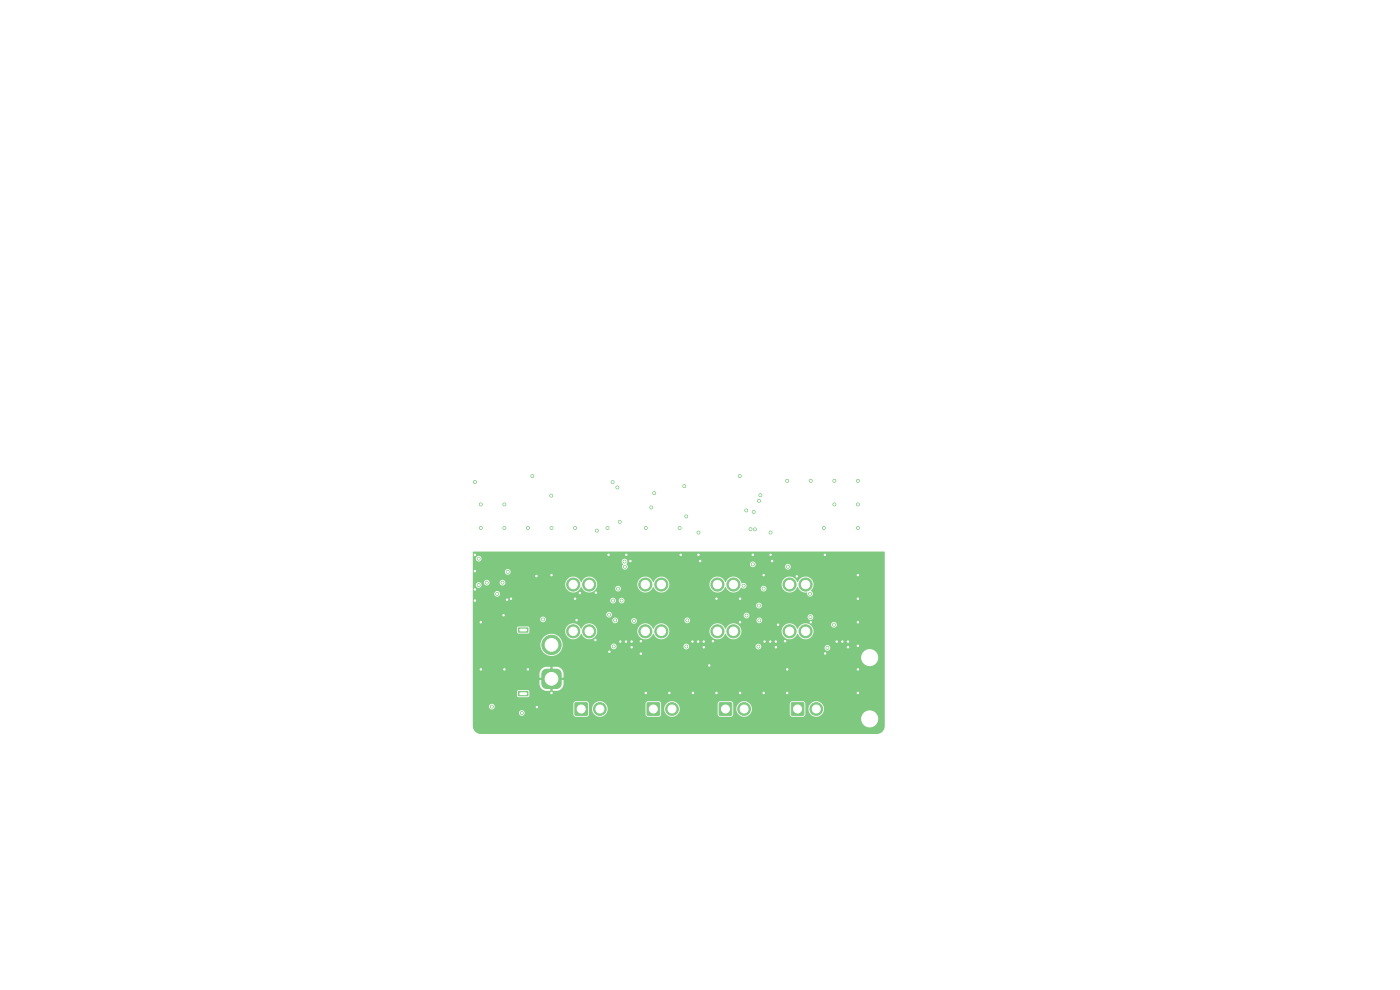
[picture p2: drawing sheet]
<svg xmlns="http://www.w3.org/2000/svg" width="297mm" height="210mm" viewBox="0 0 297 210" stroke-linecap="round" stroke-linejoin="round" font-family="sans-serif">
<g fill="#7fc87f" stroke="#7fc87f" stroke-width=".21">
<path d="M152.6 149.1h2.6v2.6h-2.6z"/>
<path d="M110 146.7h2v.9h-2z"/>
<path d="M110 133.2h2v.9h-2z"/>
<path d="M115.3 142.3l.5-.3h2.2a1.03 1.03 0 0 1 1 1v2a1.03 1.03 0 0 1-1 1.1h-2a1.03 1.03 0 0 1-1.1-1.1l.1-2.2z"/>
<path d="M167.9 149.1h2.6v2.6h-2.6z"/>
<path d="M122 149.1h2.6v2.6h-2.6z"/>
<path d="M137.3 149.1h2.6v2.6h-2.6z"/>
<circle cx="157.9" cy="150.4" r="1.35"/>
<circle cx="117" cy="136.8" r="2.05"/>
<circle cx="125" cy="124" r="1.39"/>
<circle cx="121.6" cy="124" r="1.39"/>
<circle cx="125" cy="133.9" r="1.39"/>
<circle cx="121.6" cy="133.9" r="1.39"/>
<circle cx="173.2" cy="150.4" r="1.35"/>
<circle cx="127.3" cy="150.4" r="1.35"/>
<circle cx="170.9" cy="124" r="1.39"/>
<circle cx="167.5" cy="124" r="1.39"/>
<circle cx="170.9" cy="133.9" r="1.39"/>
<circle cx="167.5" cy="133.9" r="1.39"/>
<circle cx="155.6" cy="124" r="1.39"/>
<circle cx="152.2" cy="124" r="1.39"/>
<circle cx="155.6" cy="133.9" r="1.39"/>
<circle cx="152.2" cy="133.9" r="1.39"/>
<circle cx="140.3" cy="124" r="1.39"/>
<circle cx="136.9" cy="124" r="1.39"/>
<circle cx="140.3" cy="133.9" r="1.39"/>
<circle cx="136.9" cy="133.9" r="1.39"/>
<circle cx="142.6" cy="150.4" r="1.35"/>
<circle cx="182" cy="102" r=".3"/>
<circle cx="161" cy="106.2" r=".3"/>
<circle cx="145.6" cy="109.5" r=".3"/>
<circle cx="102" cy="112" r=".3"/>
<circle cx="137" cy="112" r=".3"/>
<circle cx="177" cy="107" r=".3"/>
<circle cx="182" cy="107" r=".3"/>
<circle cx="160.1" cy="112.3" r=".3"/>
<circle cx="117" cy="112" r=".3"/>
<circle cx="112" cy="112" r=".3"/>
<circle cx="102" cy="107" r=".3"/>
<circle cx="163.5" cy="113" r=".3"/>
<circle cx="167" cy="102" r=".3"/>
<circle cx="144.2" cy="112" r=".3"/>
<circle cx="116.9" cy="105.2" r=".3"/>
<circle cx="159.9" cy="108.6" r=".3"/>
<circle cx="131" cy="103.4" r=".3"/>
<circle cx="112.9" cy="101" r=".3"/>
<circle cx="145.2" cy="103.1" r=".3"/>
<circle cx="182" cy="112" r=".3"/>
<circle cx="107" cy="112" r=".3"/>
<circle cx="177" cy="102" r=".3"/>
<circle cx="100.8" cy="102.3" r=".3"/>
<circle cx="148.2" cy="113" r=".3"/>
<circle cx="156.9" cy="101" r=".3"/>
<circle cx="122" cy="112" r=".3"/>
<circle cx="107" cy="107" r=".3"/>
<circle cx="174.8" cy="112" r=".3"/>
<circle cx="172" cy="102" r=".3"/>
<circle cx="128.9" cy="112" r=".3"/>
<circle cx="138.8" cy="104.6" r=".3"/>
<circle cx="130" cy="102.3" r=".3"/>
<circle cx="138.2" cy="107.6" r=".3"/>
<circle cx="161.3" cy="105" r=".3"/>
<circle cx="131.5" cy="110.7" r=".3"/>
<circle cx="126.6" cy="112.6" r=".3"/>
<circle cx="158.3" cy="108.3" r=".3"/>
<circle cx="159.2" cy="112.3" r=".3"/>
<circle cx="108.4" cy="127" r=".3"/>
<circle cx="117" cy="147" r=".3"/>
<circle cx="144.4" cy="117.7" r=".3"/>
<circle cx="167" cy="147" r=".3"/>
<circle cx="167" cy="142" r=".3"/>
<circle cx="182" cy="147" r=".3"/>
<circle cx="172" cy="132" r=".3"/>
<circle cx="166.6" cy="136" r=".3"/>
<circle cx="175.1" cy="138.6" r=".3"/>
<circle cx="132.9" cy="117.7" r=".3"/>
<circle cx="122.3" cy="131.6" r=".3"/>
<circle cx="131.6" cy="136.1" r=".3"/>
<circle cx="113.8" cy="122.2" r=".3"/>
<circle cx="152" cy="127" r=".3"/>
<circle cx="112" cy="142" r=".3"/>
<circle cx="159.7" cy="117.7" r=".3"/>
<circle cx="146.9" cy="136.1" r=".3"/>
<circle cx="129.3" cy="138.2" r=".3"/>
<circle cx="163.8" cy="119" r=".3"/>
<circle cx="136" cy="136" r=".3"/>
<circle cx="163.5" cy="117.7" r=".3"/>
<circle cx="164.6" cy="137.3" r=".3"/>
<circle cx="177.5" cy="136.1" r=".3"/>
<circle cx="182" cy="122" r=".3"/>
<circle cx="102" cy="142" r=".3"/>
<circle cx="107" cy="142" r=".3"/>
<circle cx="129.1" cy="117.7" r=".3"/>
<circle cx="126.4" cy="125.7" r=".3"/>
<circle cx="147" cy="147" r=".3"/>
<circle cx="148.1" cy="136.1" r=".3"/>
<circle cx="164.6" cy="136.1" r=".3"/>
<circle cx="100.8" cy="117.7" r=".3"/>
<circle cx="182" cy="142" r=".3"/>
<circle cx="179.9" cy="136.1" r=".3"/>
<circle cx="126.3" cy="135.8" r=".3"/>
<circle cx="162" cy="147" r=".3"/>
<circle cx="178.7" cy="136.1" r=".3"/>
<circle cx="148.5" cy="119" r=".3"/>
<circle cx="100.8" cy="121.2" r=".3"/>
<circle cx="137" cy="147" r=".3"/>
<circle cx="106.8" cy="130.5" r=".3"/>
<circle cx="133.7" cy="119" r=".3"/>
<circle cx="142" cy="147" r=".3"/>
<circle cx="165.1" cy="132.5" r=".3"/>
<circle cx="182" cy="132" r=".3"/>
<circle cx="100.8" cy="125" r=".3"/>
<circle cx="157" cy="132" r=".3"/>
<circle cx="157" cy="147" r=".3"/>
<circle cx="117" cy="122" r=".3"/>
<circle cx="151.3" cy="136" r=".3"/>
<circle cx="123" cy="125.8" r=".3"/>
<circle cx="122" cy="127" r=".3"/>
<circle cx="134" cy="136.1" r=".3"/>
<circle cx="113.9" cy="150" r=".3"/>
<circle cx="152" cy="147" r=".3"/>
<circle cx="182" cy="127" r=".3"/>
<circle cx="102" cy="132" r=".3"/>
<circle cx="132.8" cy="136.1" r=".3"/>
<circle cx="107.6" cy="127.2" r=".3"/>
<circle cx="100.8" cy="127.4" r=".3"/>
<circle cx="157" cy="127" r=".3"/>
<circle cx="134" cy="137.3" r=".3"/>
<circle cx="149.3" cy="137.3" r=".3"/>
<circle cx="150.5" cy="141.2" r=".3"/>
<circle cx="136" cy="138.7" r=".3"/>
<circle cx="162.2" cy="136.1" r=".3"/>
<circle cx="169" cy="122.3" r=".3"/>
<circle cx="182" cy="137" r=".3"/>
<circle cx="149.3" cy="136.1" r=".3"/>
<circle cx="179.9" cy="137.3" r=".3"/>
<circle cx="175" cy="117.7" r=".3"/>
<circle cx="163.4" cy="136.1" r=".3"/>
<circle cx="162" cy="122" r=".3"/>
<circle cx="148.2" cy="117.7" r=".3"/>
<circle cx="115.2" cy="131.4" r=".3"/>
<circle cx="104.4" cy="149.9" r=".3"/>
<circle cx="101.5" cy="124.1" r=".3"/>
<circle cx="110.7" cy="151.3" r=".3"/>
<circle cx="106.6" cy="123.6" r=".3"/>
<circle cx="107.7" cy="121.3" r=".3"/>
<circle cx="105.5" cy="126" r=".3"/>
<circle cx="101.6" cy="118.5" r=".3"/>
<circle cx="132.5" cy="119.1" r=".3"/>
<circle cx="103.3" cy="123.6" r=".3"/>
<circle cx="130.1" cy="127.4" r=".3"/>
<circle cx="132.6" cy="120.2" r=".3"/>
<circle cx="131.9" cy="127.4" r=".3"/>
<circle cx="134.5" cy="131.7" r=".3"/>
<circle cx="129.2" cy="130.4" r=".3"/>
<circle cx="131.1" cy="124.9" r=".3"/>
<circle cx="159.7" cy="119.7" r=".3"/>
<circle cx="157.8" cy="124.3" r=".3"/>
<circle cx="161" cy="128.5" r=".3"/>
<circle cx="167.1" cy="120.2" r=".3"/>
<circle cx="171.9" cy="130.9" r=".3"/>
<circle cx="171.9" cy="126" r=".3"/>
<circle cx="158.4" cy="130.6" r=".3"/>
<circle cx="162" cy="124.9" r=".3"/>
<circle cx="130.2" cy="137.1" r=".3"/>
<circle cx="130.5" cy="131.6" r=".3"/>
<circle cx="145.6" cy="137.1" r=".3"/>
<circle cx="145.8" cy="131.6" r=".3"/>
<circle cx="161.1" cy="131.6" r=".3"/>
<circle cx="160.9" cy="137.2" r=".3"/>
<circle cx="176.9" cy="132.5" r=".3"/>
<circle cx="175.5" cy="137.4" r=".3"/>
</g>
<path d="M100.3 117.1l87.3-.1 .1 37a1.7 1.7 0 0 1-1.7 1.7h-84a1.7 1.7 0 0 1-1.7-1.7v-1.6h82.4a1.8 1.8 0 0 0 2.5 1.8 1.8 1.8 0 0 0 .4-3.1 1.8 1.8 0 0 0-2.9 1v.3h-82.4v-1.2h9.8a.61 .61 0 0 0 .8 .6 .61 .61 0 0 0 .2-1 .61 .61 0 0 0-1 .2v.2h-9.8v-1.4h3.4a.61 .61 0 0 0 .8 .7 .61 .61 0 0 0 .3-1 .61 .61 0 0 0-1 .2l-.1 .1h-3.4v-.5h21.3l.1 2.3 .5 .5 2.5-.1 .2-.4 .1-1.3h.6v.2a1.65 1.65 0 0 0 2.3 1.4 1.65 1.65 0 0 0 .6-2.6h8.4l.1 2.3 .5 .5 2.5-.1 .2-.4 .1-1.3h.6a1.65 1.65 0 0 0 2.2 1.7 1.65 1.65 0 0 0 .7-2.7h8.4l.1 2.3 .5 .5 2.5-.1 .2-.4 .1-1.3h.6a1.65 1.65 0 0 0 2.2 1.7 1.65 1.65 0 0 0 .7-2.7h8.4l.1 2.3 .5 .5 2.5-.1 .2-.4 .1-1.3h.6a1.66 1.66 0 0 0 2.3 1.6 1.66 1.66 0 0 0 .4-2.8 1.66 1.66 0 0 0-2.6 .9l-.1 .3h-.6l-.1-1.1-.5-.5-2.3 .1-.5 .5h-8.4a1.65 1.65 0 0 0-1.8-.5 1.65 1.65 0 0 0-1.1 1.5h-.6l-.1-1.1-.5-.5-2.3 .1-.5 .5h-8.4l-.2-.2a1.66 1.66 0 0 0-2.7 1.2h-.6l-.1-1.1-.5-.5-2.3 .1-.5 .5h-8.4l-.2-.2a1.66 1.66 0 0 0-2.7 1.2h-.6l-.1-1.1-.5-.5-2.3 .1-.5 .5h-21.3v-2.6h9.4v1l.2 .2h2.1l.3-.3v-1l-.3-.2h-2l-.3 .3h-9.4v-3.8h14.1v.9h1.3v.5h-1.3l.1 .9a1.52 1.52 0 0 0 1.4 1.4h.8v-1.3h.5v1.3l1-.1a1.52 1.52 0 0 0 1.3-1.4v-.8h-1.2v-.5h1.2v-1a1.52 1.52 0 0 0-1.4-1.3h-.9v1.2h-.5v-1.2h-.9a1.52 1.52 0 0 0-1.4 1.4h-14.1v-3.5h82.4v.2a1.8 1.8 0 0 0 2.7 1.4 1.8 1.8 0 0 0 0-3 1.8 1.8 0 0 0-2.7 1.4h-82.4v-2.8h14.3v.4a2.35 2.35 0 0 0 2.3 2.2 2.35 2.35 0 0 0 2.4-2.2h10.3v.2a.6 .6 0 0 0 .7 .5 .6 .6 0 0 0 .5-.6h14.2v.1a.6 .6 0 0 0 .7 .5 .6 .6 0 0 0 .5-.6h14.1v.1a.6 .6 0 0 0 .5 .6 .6 .6 0 0 0 .7-.4h13.4v.1a.61 .61 0 0 0 1 .4 .61 .61 0 0 0 0-1 .61 .61 0 0 0-1 .5h-13.4v-.2a.61 .61 0 0 0-.5-.6 .61 .61 0 0 0-.7 .5h-14.1a.61 .61 0 0 0-.6-.6 .61 .61 0 0 0-.6 .6l-14.2-.1a.61 .61 0 0 0-.6-.5 .61 .61 0 0 0-.6 .5h-10.3a2.35 2.35 0 0 0-2.1-2.5 2.35 2.35 0 0 0-2.6 2.1h-14.3v-3.4h9.4v1l.3 .2h2.1l.2-.2v-.4h7.6v.2a1.74 1.74 0 0 0 1.5 1.6 1.74 1.74 0 0 0 1.9-1.2 1.75 1.75 0 0 0 2 1.2 1.75 1.75 0 0 0 1.4-1.8h8.5v.2a1.74 1.74 0 0 0 1.5 1.6 1.74 1.74 0 0 0 1.9-1.2 1.75 1.75 0 0 0 2 1.2 1.75 1.75 0 0 0 1.4-1.8h8.5v.2a1.74 1.74 0 0 0 1.5 1.6 1.74 1.74 0 0 0 1.9-1.2 1.75 1.75 0 0 0 2 1.2 1.75 1.75 0 0 0 1.4-1.8h8.5v.2a1.74 1.74 0 0 0 1.5 1.6 1.74 1.74 0 0 0 1.9-1.2 1.72 1.72 0 0 0 2.7 .9 1.72 1.72 0 0 0-.2-2.9h4.6v.2a.61 .61 0 0 0 .9 .4 .61 .61 0 0 0 0-1 .61 .61 0 0 0-.9 .4h-4.7a1.81 1.81 0 0 0-2.4 1 1.75 1.75 0 0 0-1.9-1.2 1.75 1.75 0 0 0-1.5 1.6h-8.5v-.2a1.75 1.75 0 0 0-1.6-1.4 1.75 1.75 0 0 0-1.8 1.2 1.75 1.75 0 0 0-1.9-1.2 1.75 1.75 0 0 0-1.5 1.6h-8.5v-.2a1.75 1.75 0 0 0-1.6-1.4 1.75 1.75 0 0 0-1.8 1.2 1.75 1.75 0 0 0-1.9-1.2 1.75 1.75 0 0 0-1.5 1.6h-8.5v-.2a1.75 1.75 0 0 0-1.6-1.4 1.75 1.75 0 0 0-1.8 1.2 1.75 1.75 0 0 0-1.9-1.2 1.75 1.75 0 0 0-1.5 1.6h-7.6v-.7l-.3-.2h-2l-.3 .3h-9.4v-1.9h14.3v.2a.6 .6 0 0 0 .6 .5 .6 .6 0 0 0 .6-.5h14.1v.2a.6 .6 0 0 0 .6 .5 .6 .6 0 0 0 .6-.6h2.8v.2a.6 .6 0 0 0 .7 .5 .6 .6 0 0 0 .5-.8h10.1v.2a.61 .61 0 0 0 .7 .5 .61 .61 0 0 0 .5-.7h14.1v.2a.61 .61 0 0 0 .9 .4 .61 .61 0 0 0 0-1 .61 .61 0 0 0-.9 .4h-14.1v-.1a.61 .61 0 0 0-.7-.4 .61 .61 0 0 0-.5 .5h-10.1a.61 .61 0 0 0-.7-.4 .61 .61 0 0 0-.5 .5h-2.8v-.1a.61 .61 0 0 0-.6-.5 .61 .61 0 0 0-.6 .5h-14.1a.61 .61 0 0 0-.5-.7 .61 .61 0 0 0-.7 .5h-14.3v-1h28.3v.2a.6 .6 0 0 0 .6 .5 .6 .6 0 0 0 .6-.5h28v.2a.6 .6 0 0 0 .5 .5 .6 .6 0 0 0 .6-.4h12.4v.2a.61 .61 0 0 0 1 .4 .61 .61 0 0 0 0-1 .61 .61 0 0 0-1 .4h-12.4a.61 .61 0 0 0-.4-.8 .61 .61 0 0 0-.7 .5h-28a.61 .61 0 0 0-.5-.7 .61 .61 0 0 0-.7 .5h-28.3v-1.9h60.1v.1a.61 .61 0 0 0 .9 .5 .61 .61 0 0 0 0-1 .61 .61 0 0 0-.9 .4h-60.1v-1.1h29.2v.2a.61 .61 0 0 0 .6 .5 .61 .61 0 0 0 .6-.7h.6v.2a.61 .61 0 0 0 .9 .4 .61 .61 0 0 0 0-1 .61 .61 0 0 0-.9 .4h-.6l-.1-.1a.61 .61 0 0 0-.6-.4 .61 .61 0 0 0-.5 .5h-29.2v-1.4h4.6v.2a.61 .61 0 0 0 .9 .4 .61 .61 0 0 0 0-1 .61 .61 0 0 0-.9 .4h-4.6v-1.9h.6v.2a.6 .6 0 0 0 1 .4 .6 .6 0 0 0-.2-1.1h1v.2a.61 .61 0 0 0 .6 .5 .61 .61 0 0 0 .6-.7h2.1v.2a.6 .6 0 0 0 .5 .5 .6 .6 0 0 0 .6-.3h12.8v.2a1.74 1.74 0 0 0 1.5 1.6 1.74 1.74 0 0 0 1.9-1.2 1.77 1.77 0 0 0 1.5 1.2 1.77 1.77 0 0 0 1.7-.9h4v.1a.61 .61 0 0 0 .9 .5 .61 .61 0 0 0 0-1 .61 .61 0 0 0-.9 .4h-4l.2-.9h8.5v.2a1.74 1.74 0 0 0 1.5 1.6 1.74 1.74 0 0 0 1.9-1.2 1.75 1.75 0 0 0 2 1.2 1.75 1.75 0 0 0 1.4-1.8h8.5v.2a1.74 1.74 0 0 0 1.5 1.6 1.74 1.74 0 0 0 1.9-1.2 1.81 1.81 0 0 0 1.6 1.2 1.81 1.81 0 0 0 1.7-1.1l.5 .3 3.7-.1v.1a.61 .61 0 0 0 .9 .5 .61 .61 0 0 0 0-1 .61 .61 0 0 0-.9 .4h-3.4l.4-.5-.2-.4h7.6v.2a1.74 1.74 0 0 0 1.5 1.6 1.74 1.74 0 0 0 1.9-1.2 2.06 2.06 0 0 0 2 1.2 .64 .64 0 0 0 .5 .8 .64 .64 0 0 0 .8-.4 .64 .64 0 0 0-.5-.8 1.74 1.74 0 0 0-.2-2.7 1.74 1.74 0 0 0-2.6 .9 1.75 1.75 0 0 0-1.9-1.2 1.75 1.75 0 0 0-1.5 1.6h-7.6l-.4-.2h-.5a1.77 1.77 0 0 0-1.6-1.4 1.77 1.77 0 0 0-1.8 1.2 1.75 1.75 0 0 0-1.9-1.2 1.75 1.75 0 0 0-1.5 1.6h-8.5v-.2a1.75 1.75 0 0 0-1.6-1.4 1.75 1.75 0 0 0-1.8 1.2 1.75 1.75 0 0 0-1.9-1.2 1.75 1.75 0 0 0-1.5 1.6h-8.5v-.2a1.75 1.75 0 0 0-1.6-1.4 1.75 1.75 0 0 0-1.8 1.2 1.75 1.75 0 0 0-1.9-1.2 1.75 1.75 0 0 0-1.5 1.6l-12.7-.1a.61 .61 0 0 0-.4-.8 .61 .61 0 0 0-.8 .5h-2.1a.61 .61 0 0 0-.6-.5 .61 .61 0 0 0-.6 .5h-1.2l-.4 .2-.2 .3h-.6v-2.8h6.8v.2a.61 .61 0 0 0 .9 .4 .61 .61 0 0 0 0-1 .61 .61 0 0 0-.9 .4h-6.8v-2.8h.6v.2a.6 .6 0 0 0 .9 .4h30.1l.3 .7a.61 .61 0 0 0 0 .9 .61 .61 0 0 0 .9-.1 .61 .61 0 0 0-.2-.9h26.2v.2a.6 .6 0 0 0 .4 .5 .6 .6 0 0 0 .6-.2h6.4v.2a.61 .61 0 0 0 1 .4 .61 .61 0 0 0 0-1 .61 .61 0 0 0-1 .4h-6.3a.61 .61 0 0 0-.3-.9 .61 .61 0 0 0-.8 .4h-26.2a.61 .61 0 0 0-.1-1 .61 .61 0 0 0-.9 .4h-30a.61 .61 0 0 0 0-1 .61 .61 0 0 0-1 .4h-.6z" fill="#7fc87f"/>
<g fill="#fff" stroke="#fff" stroke-width=".21">
<circle cx="182" cy="102" r=".15"/>
<circle cx="161" cy="106.2" r=".15"/>
<circle cx="145.6" cy="109.5" r=".15"/>
<circle cx="102" cy="112" r=".15"/>
<circle cx="137" cy="112" r=".15"/>
<circle cx="177" cy="107" r=".15"/>
<circle cx="182" cy="107" r=".15"/>
<circle cx="160.1" cy="112.3" r=".15"/>
<circle cx="117" cy="112" r=".15"/>
<circle cx="112" cy="112" r=".15"/>
<circle cx="102" cy="107" r=".15"/>
<circle cx="163.5" cy="113" r=".15"/>
<circle cx="167" cy="102" r=".15"/>
<circle cx="144.2" cy="112" r=".15"/>
<circle cx="116.9" cy="105.2" r=".15"/>
<circle cx="159.9" cy="108.6" r=".15"/>
<circle cx="131" cy="103.4" r=".15"/>
<circle cx="112.9" cy="101" r=".15"/>
<circle cx="145.2" cy="103.1" r=".15"/>
<circle cx="182" cy="112" r=".15"/>
<circle cx="107" cy="112" r=".15"/>
<circle cx="177" cy="102" r=".15"/>
<circle cx="100.8" cy="102.3" r=".15"/>
<circle cx="148.2" cy="113" r=".15"/>
<circle cx="156.9" cy="101" r=".15"/>
<circle cx="122" cy="112" r=".15"/>
<circle cx="107" cy="107" r=".15"/>
<circle cx="174.8" cy="112" r=".15"/>
<circle cx="172" cy="102" r=".15"/>
<circle cx="128.9" cy="112" r=".15"/>
<circle cx="138.8" cy="104.6" r=".15"/>
<circle cx="130" cy="102.3" r=".15"/>
<circle cx="138.2" cy="107.6" r=".15"/>
<circle cx="161.3" cy="105" r=".15"/>
<circle cx="131.5" cy="110.7" r=".15"/>
<circle cx="126.6" cy="112.6" r=".15"/>
<circle cx="158.3" cy="108.3" r=".15"/>
<circle cx="159.2" cy="112.3" r=".15"/>
<circle cx="108.4" cy="127" r=".15"/>
<circle cx="117" cy="147" r=".15"/>
<circle cx="144.4" cy="117.7" r=".15"/>
<circle cx="167" cy="147" r=".15"/>
<circle cx="167" cy="142" r=".15"/>
<circle cx="182" cy="147" r=".15"/>
<circle cx="172" cy="132" r=".15"/>
<circle cx="166.6" cy="136" r=".15"/>
<circle cx="175.1" cy="138.6" r=".15"/>
<circle cx="132.9" cy="117.7" r=".15"/>
<circle cx="122.3" cy="131.6" r=".15"/>
<circle cx="131.6" cy="136.1" r=".15"/>
<circle cx="113.8" cy="122.2" r=".15"/>
<circle cx="152" cy="127" r=".15"/>
<circle cx="112" cy="142" r=".15"/>
<circle cx="159.7" cy="117.7" r=".15"/>
<circle cx="146.9" cy="136.1" r=".15"/>
<circle cx="129.3" cy="138.3" r=".15"/>
<circle cx="163.8" cy="119" r=".15"/>
<circle cx="136" cy="136" r=".15"/>
<circle cx="163.5" cy="117.7" r=".15"/>
<circle cx="164.6" cy="137.3" r=".15"/>
<circle cx="177.5" cy="136.1" r=".15"/>
<circle cx="182" cy="122" r=".15"/>
<circle cx="102" cy="142" r=".15"/>
<circle cx="107" cy="142" r=".15"/>
<circle cx="129.1" cy="117.7" r=".15"/>
<circle cx="126.4" cy="125.7" r=".15"/>
<circle cx="147" cy="147" r=".15"/>
<circle cx="148.1" cy="136.1" r=".15"/>
<circle cx="164.6" cy="136.1" r=".15"/>
<circle cx="100.8" cy="117.7" r=".15"/>
<circle cx="182" cy="142" r=".15"/>
<circle cx="179.9" cy="136.1" r=".15"/>
<circle cx="126.3" cy="135.8" r=".15"/>
<circle cx="162" cy="147" r=".15"/>
<circle cx="178.7" cy="136.1" r=".15"/>
<circle cx="148.5" cy="119" r=".15"/>
<circle cx="100.8" cy="121.2" r=".15"/>
<circle cx="137" cy="147" r=".15"/>
<circle cx="106.8" cy="130.5" r=".15"/>
<circle cx="133.7" cy="119" r=".15"/>
<circle cx="142" cy="147" r=".15"/>
<circle cx="165.1" cy="132.5" r=".15"/>
<circle cx="182" cy="132" r=".15"/>
<circle cx="100.8" cy="125" r=".15"/>
<circle cx="157" cy="132" r=".15"/>
<circle cx="157" cy="147" r=".15"/>
<circle cx="117" cy="122" r=".15"/>
<circle cx="151.3" cy="136" r=".15"/>
<circle cx="123" cy="125.8" r=".15"/>
<circle cx="122" cy="127" r=".15"/>
<circle cx="134" cy="136.1" r=".15"/>
<circle cx="113.9" cy="150" r=".15"/>
<circle cx="152" cy="147" r=".15"/>
<circle cx="182" cy="127" r=".15"/>
<circle cx="102" cy="132" r=".15"/>
<circle cx="132.8" cy="136.1" r=".15"/>
<circle cx="107.6" cy="127.2" r=".15"/>
<circle cx="100.8" cy="127.4" r=".15"/>
<circle cx="157" cy="127" r=".15"/>
<circle cx="134" cy="137.3" r=".15"/>
<circle cx="149.3" cy="137.3" r=".15"/>
<circle cx="150.5" cy="141.2" r=".15"/>
<circle cx="136" cy="138.7" r=".15"/>
<circle cx="162.2" cy="136.1" r=".15"/>
<circle cx="169" cy="122.3" r=".15"/>
<circle cx="182" cy="137" r=".15"/>
<circle cx="149.3" cy="136.1" r=".15"/>
<circle cx="179.9" cy="137.3" r=".15"/>
<circle cx="175" cy="117.7" r=".15"/>
<circle cx="163.4" cy="136.1" r=".15"/>
<circle cx="162" cy="122" r=".15"/>
<circle cx="148.2" cy="117.7" r=".15"/>
<circle cx="115.2" cy="131.4" r=".15"/>
<circle cx="104.3" cy="149.9" r=".15"/>
<circle cx="101.6" cy="124.1" r=".15"/>
<circle cx="110.7" cy="151.3" r=".15"/>
<circle cx="106.6" cy="123.6" r=".15"/>
<circle cx="107.7" cy="121.3" r=".15"/>
<circle cx="105.5" cy="126" r=".15"/>
<circle cx="101.6" cy="118.5" r=".15"/>
<circle cx="132.5" cy="119.1" r=".15"/>
<circle cx="103.3" cy="123.6" r=".15"/>
<circle cx="130.1" cy="127.4" r=".15"/>
<circle cx="132.6" cy="120.2" r=".15"/>
<circle cx="131.9" cy="127.4" r=".15"/>
<circle cx="134.5" cy="131.7" r=".15"/>
<circle cx="129.2" cy="130.4" r=".15"/>
<circle cx="131.1" cy="124.9" r=".15"/>
<circle cx="159.7" cy="119.7" r=".15"/>
<circle cx="157.8" cy="124.3" r=".15"/>
<circle cx="161" cy="128.5" r=".15"/>
<circle cx="167.1" cy="120.2" r=".15"/>
<circle cx="171.9" cy="130.9" r=".15"/>
<circle cx="171.9" cy="126" r=".15"/>
<circle cx="158.4" cy="130.6" r=".15"/>
<circle cx="162" cy="124.9" r=".15"/>
<circle cx="130.2" cy="137.1" r=".15"/>
<circle cx="130.5" cy="131.6" r=".15"/>
<circle cx="145.6" cy="137.1" r=".15"/>
<circle cx="145.8" cy="131.6" r=".15"/>
<circle cx="161.1" cy="131.6" r=".15"/>
<circle cx="160.9" cy="137.2" r=".15"/>
<circle cx="176.9" cy="132.5" r=".15"/>
<circle cx="175.5" cy="137.4" r=".15"/>
<circle cx="153.9" cy="150.4" r=".85"/>
<circle cx="157.9" cy="150.4" r=".85"/>
<circle cx="117" cy="144" r="1.35"/>
<circle cx="117" cy="136.8" r="1.35"/>
<circle cx="184.5" cy="139.5" r="1.6"/>
<circle cx="103.5" cy="103.5" r="1.6"/>
<circle cx="125" cy="124" r=".89"/>
<circle cx="121.6" cy="124" r=".89"/>
<circle cx="125" cy="133.9" r=".89"/>
<circle cx="121.6" cy="133.9" r=".89"/>
<circle cx="169.2" cy="150.4" r=".85"/>
<circle cx="173.2" cy="150.4" r=".85"/>
<circle cx="123.3" cy="150.4" r=".85"/>
<circle cx="127.3" cy="150.4" r=".85"/>
<circle cx="170.9" cy="124" r=".89"/>
<circle cx="167.5" cy="124" r=".89"/>
<circle cx="170.9" cy="133.9" r=".89"/>
<circle cx="167.5" cy="133.9" r=".89"/>
<circle cx="155.6" cy="124" r=".89"/>
<circle cx="152.2" cy="124" r=".89"/>
<circle cx="155.6" cy="133.9" r=".89"/>
<circle cx="152.2" cy="133.9" r=".89"/>
<circle cx="140.3" cy="124" r=".89"/>
<circle cx="136.9" cy="124" r=".89"/>
<circle cx="140.3" cy="133.9" r=".89"/>
<circle cx="136.9" cy="133.9" r=".89"/>
<circle cx="138.6" cy="150.4" r=".85"/>
<circle cx="142.6" cy="150.4" r=".85"/>
<circle cx="184.5" cy="152.5" r="1.6"/>
</g>
<path d="M110.5 133.7h1.1M110.5 147.2h1.1" fill="none" stroke="#fff" stroke-width=".6"/>
</svg>
